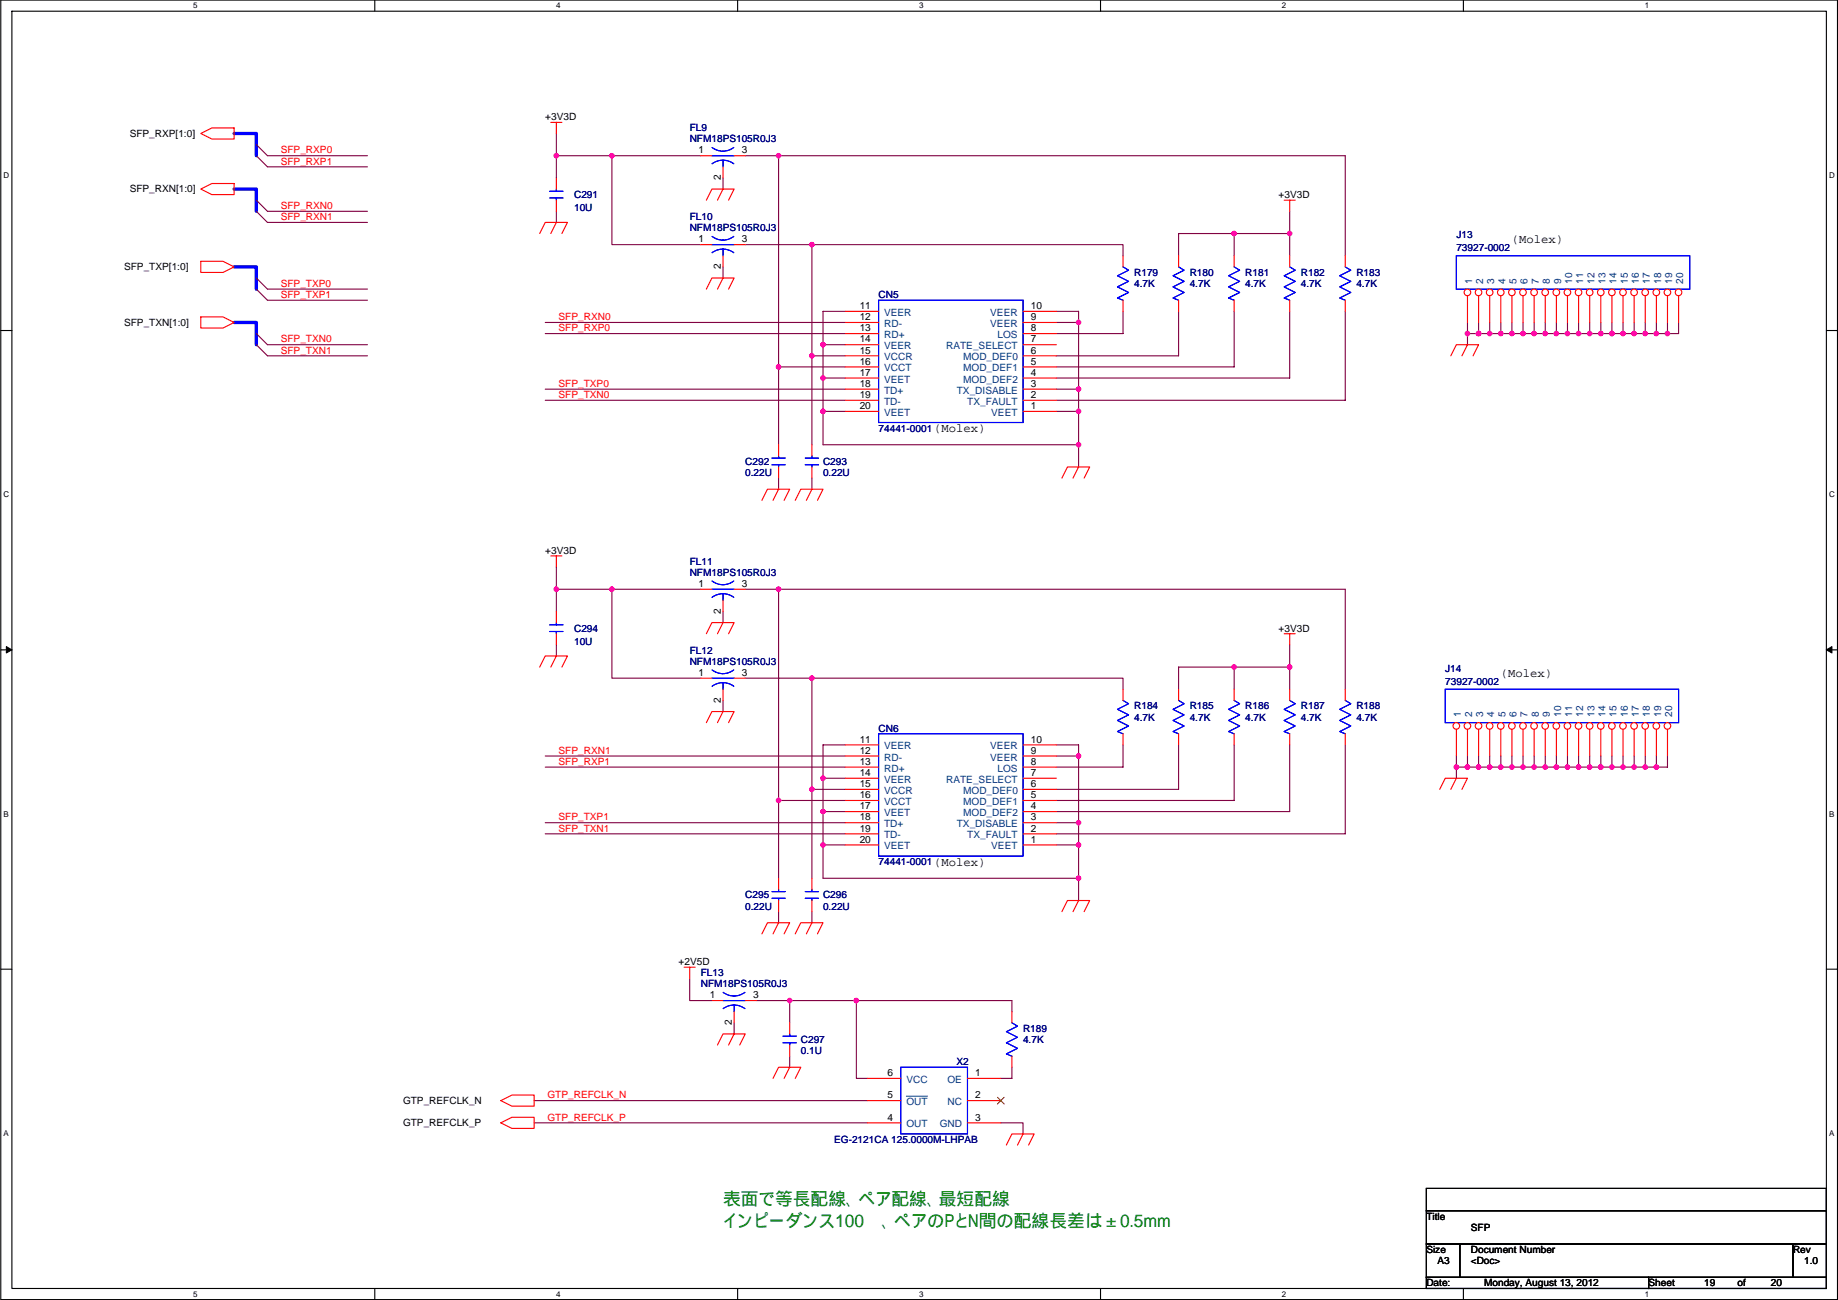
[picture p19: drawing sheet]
<svg xmlns="http://www.w3.org/2000/svg" width="420mm" height="297mm" viewBox="0 0 420 297" stroke-linecap="round" stroke-linejoin="round" font-family="sans-serif">
<defs><g id="words">
<g font-size="4.1" fill="#008000">
<text x="165.3" y="275.3">表面で等長配線、ペア配線、最短配線</text>
<text x="165.3" y="280.4">インピーダンス100Ω、ペアのPとN間の配線長差は±0.5mm</text>
</g>
<g font-size="2.8">
<text x="345.6" y="55.6">(Molex)</text>
<text x="213.5" y="98.8">(Molex)</text>
<text x="343.1" y="154.7">(Molex)</text>
<text x="213.5" y="197.8">(Molex)</text>
</g>
<g font-size="2.3">
<text x="124.6" y="27.5">+3V3D</text>
<text x="29.6" y="31.3">SFP_RXP[1:0]</text>
<text x="159.7" y="35.1">1</text>
<text x="169.6" y="35.1">3</text>
<text x="164.8" y="41.2" transform="rotate(-90 164.8 41.2)">2</text>
<text x="29.6" y="44">SFP_RXN[1:0]</text>
<text x="292.3" y="45.3">+3V3D</text>
<text x="159.7" y="55.4">1</text>
<text x="169.6" y="55.4">3</text>
<text x="28.4" y="61.8">SFP_TXP[1:0]</text>
<text x="164.8" y="61.5" transform="rotate(-90 164.8 61.5)">2</text>
<text x="196.5" y="70.6">11</text>
<text x="235.6" y="70.6">10</text>
<text x="28.4" y="74.5">SFP_TXN[1:0]</text>
<text x="196.5" y="73.2">12</text>
<text x="196.5" y="75.7">13</text>
<text x="235.6" y="73.2">9</text>
<text x="235.6" y="75.7">8</text>
<text x="196.5" y="78.2">14</text>
<text x="196.5" y="80.8">15</text>
<text x="196.5" y="83.3">16</text>
<text x="235.6" y="78.2">7</text>
<text x="235.6" y="80.8">6</text>
<text x="235.6" y="83.3">5</text>
<text x="196.5" y="85.9">17</text>
<text x="196.5" y="88.4">18</text>
<text x="235.6" y="85.9">4</text>
<text x="235.6" y="88.4">3</text>
<text x="196.5" y="90.9">19</text>
<text x="196.5" y="93.5">20</text>
<text x="235.6" y="90.9">2</text>
<text x="235.6" y="93.5">1</text>
<text x="124.6" y="126.5">+3V3D</text>
<text x="159.7" y="134.1">1</text>
<text x="169.6" y="134.1">3</text>
<text x="164.8" y="140.3" transform="rotate(-90 164.8 140.3)">2</text>
<text x="292.3" y="144.3">+3V3D</text>
<text x="159.7" y="154.4">1</text>
<text x="169.6" y="154.4">3</text>
<text x="164.8" y="160.6" transform="rotate(-90 164.8 160.6)">2</text>
<text x="196.5" y="169.7">11</text>
<text x="196.5" y="172.2">12</text>
<text x="235.6" y="169.7">10</text>
<text x="235.6" y="172.2">9</text>
<text x="196.5" y="174.8">13</text>
<text x="196.5" y="177.3">14</text>
<text x="196.5" y="179.8">15</text>
<text x="235.6" y="177.3">7</text>
<text x="235.6" y="179.8">6</text>
<text x="235.6" y="174.8">8</text>
<text x="196.5" y="182.4">16</text>
<text x="196.5" y="184.9">17</text>
<text x="235.6" y="182.4">5</text>
<text x="235.6" y="184.9">4</text>
<text x="196.5" y="187.5">18</text>
<text x="196.5" y="190">19</text>
<text x="235.6" y="190">2</text>
<text x="235.6" y="187.5">3</text>
<text x="196.5" y="192.5">20</text>
<text x="235.6" y="192.5">1</text>
<text x="155.1" y="220.5">+2V5D</text>
<text x="162.2" y="228.1">1</text>
<text x="172.1" y="228.1">3</text>
<text x="167.3" y="234.2" transform="rotate(-90 167.3 234.2)">2</text>
<text x="202.9" y="245.9">6</text>
<text x="222.9" y="245.9">1</text>
<text x="202.9" y="251">5</text>
<text x="222.9" y="251">2</text>
<text x="92.1" y="252.3">GTP_REFCLK_N</text>
<text x="92.1" y="257.3">GTP_REFCLK_P</text>
<text x="202.9" y="256">4</text>
<text x="222.9" y="256">3</text>
<text x="326.1" y="278.7">Title</text>
<text x="336.2" y="281.2">SFP</text>
<text x="326.1" y="286.3">Size</text>
<text x="336.2" y="286.3">Document Number</text>
<text x="409.9" y="286.3">Rev</text>
<text x="326.1" y="293.9">Date:</text>
<text x="328.6" y="288.8">A3</text>
<text x="336.2" y="288.8">&lt;Doc&gt;</text>
<text x="339.3" y="293.9">Monday, August 13, 2012</text>
<text x="376.9" y="293.9">Sheet</text>
<text x="389.6" y="293.9">19</text>
<text x="397.2" y="293.9">of</text>
<text x="404.8" y="293.9">20</text>
<text x="412.4" y="288.8">1.0</text>
</g>
<g font-size="2.3" fill="#f00">
<text x="64.2" y="35.1">SFP_RXP0</text>
<text x="64.2" y="37.6">SFP_RXP1</text>
<text x="64.2" y="47.8">SFP_RXN0</text>
<text x="64.2" y="50.3">SFP_RXN1</text>
<text x="64.2" y="65.6">SFP_TXP0</text>
<text x="64.2" y="68.1">SFP_TXP1</text>
<text x="127.7" y="73.2">SFP_RXN0</text>
<text x="127.7" y="75.7">SFP_RXP0</text>
<text x="64.2" y="78.3">SFP_TXN0</text>
<text x="64.2" y="80.8">SFP_TXN1</text>
<text x="127.7" y="88.4">SFP_TXP0</text>
<text x="127.7" y="91">SFP_TXN0</text>
<text x="127.7" y="172.2">SFP_RXN1</text>
<text x="127.7" y="174.8">SFP_RXP1</text>
<text x="127.7" y="187.5">SFP_TXP1</text>
<text x="127.7" y="190">SFP_TXN1</text>
<text x="125.1" y="251">GTP_REFCLK_N</text>
<text x="125.1" y="256.1">GTP_REFCLK_P</text>
</g>
<g font-size="2.3" fill="#000080">
<text x="157.7" y="30">FL9</text>
<text x="157.7" y="32.6">NFM18PS105R0J3</text>
<text x="131.2" y="45.3">C291</text>
<text x="131.2" y="48.3">10U</text>
<text x="157.7" y="50.3">FL10</text>
<text x="157.7" y="52.9">NFM18PS105R0J3</text>
<text x="332.9" y="54.4">J13</text>
<text x="332.9" y="57.4">73927-0002</text>
<text x="259.3" y="63">R179</text>
<text x="259.3" y="65.6">4.7K</text>
<text x="272" y="63">R180</text>
<text x="272" y="65.6">4.7K</text>
<text x="284.7" y="63">R181</text>
<text x="284.7" y="65.6">4.7K</text>
<text x="297.4" y="63">R182</text>
<text x="297.4" y="65.6">4.7K</text>
<text x="310.1" y="63">R183</text>
<text x="310.1" y="65.6">4.7K</text>
<text x="200.8" y="68.1">CN5</text>
<text x="200.8" y="98.6">74441-0001</text>
<text x="170.4" y="106.2">C292</text>
<text x="188.1" y="106.2">C293</text>
<text x="170.4" y="108.8">0.22U</text>
<text x="188.1" y="108.8">0.22U</text>
<text x="157.7" y="129.1">FL11</text>
<text x="157.7" y="131.6">NFM18PS105R0J3</text>
<text x="131.2" y="144.3">C294</text>
<text x="131.2" y="147.4">10U</text>
<text x="157.7" y="149.4">FL12</text>
<text x="157.7" y="151.9">NFM18PS105R0J3</text>
<text x="330.4" y="153.5">J14</text>
<text x="330.4" y="156.5">73927-0002</text>
<text x="200.8" y="167.2">CN6</text>
<text x="259.3" y="162.1">R184</text>
<text x="259.3" y="164.6">4.7K</text>
<text x="272" y="162.1">R185</text>
<text x="272" y="164.6">4.7K</text>
<text x="284.7" y="162.1">R186</text>
<text x="284.7" y="164.6">4.7K</text>
<text x="297.4" y="162.1">R187</text>
<text x="297.4" y="164.6">4.7K</text>
<text x="310.1" y="162.1">R188</text>
<text x="310.1" y="164.6">4.7K</text>
<text x="200.8" y="197.7">74441-0001</text>
<text x="170.4" y="205.3">C295</text>
<text x="170.4" y="207.8">0.22U</text>
<text x="188.1" y="205.3">C296</text>
<text x="188.1" y="207.8">0.22U</text>
<text x="160.2" y="223.1">FL13</text>
<text x="160.2" y="225.6">NFM18PS105R0J3</text>
<text x="183.1" y="238.3">C297</text>
<text x="233.9" y="235.8">R189</text>
<text x="233.9" y="238.3">4.7K</text>
<text x="183.1" y="240.8">0.1U</text>
<text x="218.6" y="243.4">X2</text>
<text x="190.7" y="261.2">EG-2121CA 125.0000M-LHPAB</text>
</g>
<g font-size="2.3" fill="#004080">
<text x="336.5" y="64.8" transform="rotate(-90 336.5 64.8)">1</text>
<text x="339.1" y="64.8" transform="rotate(-90 339.1 64.8)">2</text>
<text x="341.6" y="64.8" transform="rotate(-90 341.6 64.8)">3</text>
<text x="344.1" y="64.8" transform="rotate(-90 344.1 64.8)">4</text>
<text x="346.7" y="64.8" transform="rotate(-90 346.7 64.8)">5</text>
<text x="349.2" y="64.8" transform="rotate(-90 349.2 64.8)">6</text>
<text x="351.8" y="64.8" transform="rotate(-90 351.8 64.8)">7</text>
<text x="354.3" y="64.8" transform="rotate(-90 354.3 64.8)">8</text>
<text x="356.8" y="64.8" transform="rotate(-90 356.8 64.8)">9</text>
<text x="359.4" y="64.8" transform="rotate(-90 359.4 64.8)">10</text>
<text x="361.9" y="64.8" transform="rotate(-90 361.9 64.8)">11</text>
<text x="364.5" y="64.8" transform="rotate(-90 364.5 64.8)">12</text>
<text x="367" y="64.8" transform="rotate(-90 367 64.8)">13</text>
<text x="369.5" y="64.8" transform="rotate(-90 369.5 64.8)">14</text>
<text x="372.1" y="64.8" transform="rotate(-90 372.1 64.8)">15</text>
<text x="374.6" y="64.8" transform="rotate(-90 374.6 64.8)">16</text>
<text x="377.2" y="64.8" transform="rotate(-90 377.2 64.8)">17</text>
<text x="379.7" y="64.8" transform="rotate(-90 379.7 64.8)">18</text>
<text x="382.2" y="64.8" transform="rotate(-90 382.2 64.8)">19</text>
<text x="384.8" y="64.8" transform="rotate(-90 384.8 64.8)">20</text>
<text x="202.1" y="72.2">VEER</text>
<text x="202.1" y="74.7">RD-</text>
<text x="202.1" y="77.3">RD+</text>
<text x="226.4" y="72.2">VEER</text>
<text x="226.4" y="74.7">VEER</text>
<text x="228" y="77.3">LOS</text>
<text x="202.1" y="79.8">VEER</text>
<text x="202.1" y="82.3">VCCR</text>
<text x="216.3" y="79.8">RATE_SELECT</text>
<text x="220.2" y="82.3">MOD_DEF0</text>
<text x="202.1" y="84.9">VCCT</text>
<text x="202.1" y="87.4">VEET</text>
<text x="202.1" y="90">TD+</text>
<text x="218.7" y="90">TX_DISABLE</text>
<text x="220.2" y="84.9">MOD_DEF1</text>
<text x="220.2" y="87.4">MOD_DEF2</text>
<text x="202.1" y="92.5">TD-</text>
<text x="202.1" y="95">VEET</text>
<text x="221.1" y="92.5">TX_FAULT</text>
<text x="226.6" y="95">VEET</text>
<text x="334" y="163.9" transform="rotate(-90 334 163.9)">1</text>
<text x="336.5" y="163.9" transform="rotate(-90 336.5 163.9)">2</text>
<text x="339.1" y="163.9" transform="rotate(-90 339.1 163.9)">3</text>
<text x="341.6" y="163.9" transform="rotate(-90 341.6 163.9)">4</text>
<text x="344.1" y="163.9" transform="rotate(-90 344.1 163.9)">5</text>
<text x="346.7" y="163.9" transform="rotate(-90 346.7 163.9)">6</text>
<text x="349.2" y="163.9" transform="rotate(-90 349.2 163.9)">7</text>
<text x="351.8" y="163.9" transform="rotate(-90 351.8 163.9)">8</text>
<text x="354.3" y="163.9" transform="rotate(-90 354.3 163.9)">9</text>
<text x="356.8" y="163.9" transform="rotate(-90 356.8 163.9)">10</text>
<text x="359.4" y="163.9" transform="rotate(-90 359.4 163.9)">11</text>
<text x="361.9" y="163.9" transform="rotate(-90 361.9 163.9)">12</text>
<text x="364.5" y="163.9" transform="rotate(-90 364.5 163.9)">13</text>
<text x="367" y="163.9" transform="rotate(-90 367 163.9)">14</text>
<text x="369.5" y="163.9" transform="rotate(-90 369.5 163.9)">15</text>
<text x="372.1" y="163.9" transform="rotate(-90 372.1 163.9)">16</text>
<text x="374.6" y="163.9" transform="rotate(-90 374.6 163.9)">17</text>
<text x="377.2" y="163.9" transform="rotate(-90 377.2 163.9)">18</text>
<text x="379.7" y="163.9" transform="rotate(-90 379.7 163.9)">19</text>
<text x="382.2" y="163.9" transform="rotate(-90 382.2 163.9)">20</text>
<text x="202.1" y="171.2">VEER</text>
<text x="202.1" y="173.8">RD-</text>
<text x="226.4" y="171.2">VEER</text>
<text x="226.4" y="173.8">VEER</text>
<text x="202.1" y="176.3">RD+</text>
<text x="202.1" y="178.9">VEER</text>
<text x="216.3" y="178.9">RATE_SELECT</text>
<text x="228" y="176.3">LOS</text>
<text x="202.1" y="181.4">VCCR</text>
<text x="202.1" y="183.9">VCCT</text>
<text x="220.2" y="181.4">MOD_DEF0</text>
<text x="220.2" y="183.9">MOD_DEF1</text>
<text x="202.1" y="186.5">VEET</text>
<text x="202.1" y="189">TD+</text>
<text x="202.1" y="191.6">TD-</text>
<text x="218.7" y="189">TX_DISABLE</text>
<text x="220.2" y="186.5">MOD_DEF2</text>
<text x="221.1" y="191.6">TX_FAULT</text>
<text x="202.1" y="194.1">VEET</text>
<text x="226.6" y="194.1">VEET</text>
<text x="207.2" y="247.4">VCC</text>
<text x="216.6" y="247.4">OE</text>
<text x="207.2" y="252.5">OUT</text>
<text x="207.2" y="257.6">OUT</text>
<text x="214.8" y="257.6">GND</text>
<text x="216.6" y="252.5">NC</text>
</g>
<g font-size="1.8">
<text x="44.2" y="1.9">5</text>
<text x="127.1" y="1.9">4</text>
<text x="210.1" y="1.9">3</text>
<text x="293" y="1.9">2</text>
<text x="376" y="1.9">1</text>
<text x=".8" y="40.7">D</text>
<text x="418.1" y="40.7">D</text>
<text x=".8" y="113.6">C</text>
<text x="418.1" y="113.6">C</text>
<text x=".8" y="186.6">B</text>
<text x="418.1" y="186.6">B</text>
<text x=".8" y="259.5">A</text>
<text x="418.1" y="259.5">A</text>
<text x="44.2" y="296.3">5</text>
<text x="127.1" y="296.3">4</text>
<text x="210.1" y="296.3">3</text>
<text x="293" y="296.3">2</text>
<text x="376" y="296.3">1</text>
</g>
</g></defs>
<path d="M.2 0h419.8v296.9h-419.8zM2.7 2.6h414.8v291.8h-414.8z" fill="none" stroke="#000" stroke-width=".25"/>
<g fill="#fff">
<path d="M44.2 .3h1v2h-1z"/>
<path d="M44.2 294.7h1v2h-1z"/>
</g>
<path d="M85.7 0v2.6M85.7 294.4v2.5" fill="none" stroke="#000" stroke-width=".25"/>
<g fill="#fff">
<path d="M127.1 .3h1v2h-1z"/>
<path d="M127.1 294.7h1v2h-1z"/>
</g>
<path d="M168.6 0v2.6M168.6 294.4v2.5" fill="none" stroke="#000" stroke-width=".25"/>
<g fill="#fff">
<path d="M210.1 .3h1v2h-1z"/>
<path d="M210.1 294.7h1v2h-1z"/>
</g>
<path d="M251.6 0v2.6M251.6 294.4v2.5" fill="none" stroke="#000" stroke-width=".25"/>
<g fill="#fff">
<path d="M293 .3h1v2h-1z"/>
<path d="M293 294.7h1v2h-1z"/>
</g>
<path d="M334.5 0v2.6M334.5 294.4v2.5" fill="none" stroke="#000" stroke-width=".25"/>
<g fill="#fff">
<path d="M376 .3h1v2h-1z"/>
<path d="M376 294.7h1v2h-1z"/>
<path d="M.8 39h1.3v2.1h-1.3z"/>
<path d="M418.1 39h1.3v2.1h-1.3z"/>
<path d="M.8 112h1.3v2h-1.3z"/>
<path d="M418.1 112h1.3v2h-1.3z"/>
</g>
<path d="M.2 75.5h2.5M417.5 75.5h2.5" fill="none" stroke="#000" stroke-width=".25"/>
<g fill="#fff">
<path d="M.8 185h1.2v2h-1.2z"/>
<path d="M418.1 185h1.2v2h-1.2z"/>
</g>
<path d="M.2 148.5h2.5M417.5 148.5h2.5" fill="none" stroke="#000" stroke-width=".25"/>
<path d="M1.4 147.7l1.3 .8-1.3 .7zM417.5 148.5l1.3-.8v1.5z" fill="#000" stroke="#000" stroke-width=".23"/>
<g fill="#fff">
<path d="M.8 257.9h1.2v2h-1.2z"/>
<path d="M418.1 257.9h1.2v2h-1.2z"/>
</g>
<path d="M.2 221.4h2.5M417.5 221.4h2.5M326.1 271.5h91.4v5.1h-91.4zM326.1 276.6h91.4v7.6h-91.4zM326.1 291.9h50.8v2.5h-50.8zM326.1 284.2h7.6v7.7h-7.6zM333.7 284.2h76.2v7.7h-76.2zM376.9 291.9h40.6v2.5h-40.6zM409.9 284.2h7.6v7.7h-7.6z" fill="none" stroke="#000" stroke-width=".25"/>
<g fill="none" stroke="#800040" stroke-width=".25">
<path d="M58.6 33l2.5 2.6h22.9M58.6 35.6l2.5 2.5h22.9M127.2 35.6h33M127.2 30.5v10.2M139.9 35.6v20.3h20.3M170.4 35.6h137.1v22.8M178 35.6v48.2h15.2M58.6 45.7l2.5 2.6h22.9M58.6 48.3l2.5 2.5h22.9M127.2 48.3v2.5M165.3 40.7v2.5M170.4 55.9h15.2"/>
<path d="M185.6 55.9h71.1v2.5M185.6 55.9v25.4h7.6M282.1 53.4v5M294.8 53.4h-25.4v5M294.8 48.3v10.1M58.6 76.2l2.5 2.6h22.9M58.6 78.8l2.5 2.5h22.9M58.6 63.5l2.5 2.6h22.9M58.6 66.1l2.5 2.5h22.9M124.6 73.7h68.6M124.6 76.2h68.6M165.3 61v2.5"/>
<path d="M188.1 78.8h5.1M193.2 71.1h-5.1v30.5h58.5M241.5 71.1h5.1v35.6M241.5 73.7h5.1M256.7 71.1v5.1h-15.2M269.4 71.1v10.2h-27.9M282.1 71.1v12.7h-40.6M294.8 71.1v15.3h-53.3M307.5 71.1v20.4h-66M335.5 73.7v5.1M338 73.7v2.5M340.5 73.7v2.5"/>
<path d="M343.1 73.7v2.5M345.6 73.7v2.5M348.2 73.7v2.5M350.7 73.7v2.5M353.2 73.7v2.5M355.8 73.7v2.5M358.3 73.7v2.5M360.9 73.7v2.5M363.4 73.7v2.5M365.9 73.7v2.5M368.5 73.7v2.5M371 73.7v2.5"/>
<path d="M373.6 73.7v2.5M376.1 73.7v2.5M378.6 73.7v2.5M381.2 73.7v2.5M383.7 73.7v2.5h-48.2M124.6 88.9h68.6M124.6 91.5h68.6M178 83.8v17.8M185.6 81.3v20.3M188.1 94h5.1M188.1 86.4h5.1M241.5 94h5.1"/>
<path d="M241.5 88.9h5.1M178 109.2v2.6M185.6 109.2v2.6M127.2 129.6v10.1M127.2 134.6h33M139.9 134.6v20.4h20.3M165.3 139.7v2.6M170.4 134.6h137.1v22.9M178 134.6v48.3h15.2M127.2 147.3v2.6M170.4 155h15.2v25.4h7.6M185.6 155h71.1v2.5"/>
<path d="M282.1 152.4v5.1M294.8 152.4h-25.4v5.1M294.8 147.3v10.2M124.6 172.7h68.6M124.6 175.3h68.6M165.3 160v2.6M188.1 177.8h5.1M193.2 170.2h-5.1v30.5h58.5M241.5 170.2h5.1v35.6M241.5 172.7h5.1M256.7 170.2v5.1h-15.2M269.4 170.2v10.2h-27.9"/>
<path d="M282.1 170.2v12.7h-40.6M294.8 170.2v15.2h-53.3M307.5 170.2v20.3h-66M332.9 172.7v5.1M335.5 172.7v2.6M338 172.7v2.6M340.5 172.7v2.6M343.1 172.7v2.6M345.6 172.7v2.6M348.2 172.7v2.6M350.7 172.7v2.6M353.2 172.7v2.6"/>
<path d="M355.8 172.7v2.6M358.3 172.7v2.6M360.9 172.7v2.6M363.4 172.7v2.6M365.9 172.7v2.6M368.5 172.7v2.6M371 172.7v2.6M373.6 172.7v2.6M376.1 172.7v2.6M378.6 172.7v2.6M381.2 172.7v2.6h-48.3M124.6 188h68.6"/>
<path d="M124.6 190.5h68.6M178 182.9v17.8M185.6 180.4v20.3M188.1 193.1h5.1M188.1 185.4h5.1M241.5 193.1h5.1M241.5 188h5.1M178 208.3v2.5M185.6 208.3v2.5M157.7 223.5v5.1h5M167.8 233.7v2.5M172.9 228.6h7.6"/>
<path d="M180.5 228.6h15.3v17.8h2.5M180.5 228.6v5.1M195.8 228.6h35.5v2.6M122.1 251.5h76.2M122.1 256.6h76.2M180.5 241.3v2.6M228.8 256.6h5.1v2.5M231.3 243.9v2.5h-2.5"/>
</g>
<g fill="#f0f" stroke="#f0f" stroke-width=".25">
<circle cx="246.5" cy="73.7" r=".5"/>
<circle cx="246.5" cy="101.6" r=".5"/>
<circle cx="188.1" cy="78.7" r=".5"/>
<circle cx="188.1" cy="94" r=".5"/>
<circle cx="294.8" cy="53.3" r=".5"/>
<circle cx="282.1" cy="53.3" r=".5"/>
<circle cx="178" cy="35.6" r=".5"/>
<circle cx="185.6" cy="55.9" r=".5"/>
<circle cx="185.6" cy="81.3" r=".5"/>
<circle cx="178" cy="83.8" r=".5"/>
<circle cx="188.1" cy="86.4" r=".5"/>
<circle cx="246.5" cy="88.9" r=".5"/>
<circle cx="246.5" cy="94" r=".5"/>
<circle cx="127.2" cy="35.6" r=".5"/>
<circle cx="139.9" cy="35.6" r=".5"/>
<circle cx="338" cy="76.2" r=".5"/>
<circle cx="335.4" cy="76.2" r=".5"/>
<circle cx="340.5" cy="76.2" r=".5"/>
<circle cx="343.1" cy="76.2" r=".5"/>
<circle cx="345.6" cy="76.2" r=".5"/>
<circle cx="348.1" cy="76.2" r=".5"/>
<circle cx="350.7" cy="76.2" r=".5"/>
<circle cx="353.2" cy="76.2" r=".5"/>
<circle cx="360.8" cy="76.2" r=".5"/>
<circle cx="365.9" cy="76.2" r=".5"/>
<circle cx="368.5" cy="76.2" r=".5"/>
<circle cx="373.5" cy="76.2" r=".5"/>
<circle cx="376.1" cy="76.2" r=".5"/>
<circle cx="381.2" cy="76.2" r=".5"/>
<circle cx="355.8" cy="76.2" r=".5"/>
<circle cx="358.3" cy="76.2" r=".5"/>
<circle cx="363.4" cy="76.2" r=".5"/>
<circle cx="371" cy="76.2" r=".5"/>
<circle cx="378.6" cy="76.2" r=".5"/>
<circle cx="246.5" cy="172.7" r=".5"/>
<circle cx="246.5" cy="200.7" r=".5"/>
<circle cx="188.1" cy="177.8" r=".5"/>
<circle cx="188.1" cy="193" r=".5"/>
<circle cx="294.8" cy="152.4" r=".5"/>
<circle cx="282.1" cy="152.4" r=".5"/>
<circle cx="178" cy="134.6" r=".5"/>
<circle cx="185.6" cy="154.9" r=".5"/>
<circle cx="178" cy="182.9" r=".5"/>
<circle cx="188.1" cy="185.4" r=".5"/>
<circle cx="246.5" cy="188" r=".5"/>
<circle cx="246.5" cy="193" r=".5"/>
<circle cx="127.2" cy="134.6" r=".5"/>
<circle cx="139.9" cy="134.6" r=".5"/>
<circle cx="335.4" cy="175.3" r=".5"/>
<circle cx="332.9" cy="175.3" r=".5"/>
<circle cx="338" cy="175.3" r=".5"/>
<circle cx="340.5" cy="175.3" r=".5"/>
<circle cx="343.1" cy="175.3" r=".5"/>
<circle cx="345.6" cy="175.3" r=".5"/>
<circle cx="348.1" cy="175.3" r=".5"/>
<circle cx="350.7" cy="175.3" r=".5"/>
<circle cx="358.3" cy="175.3" r=".5"/>
<circle cx="363.4" cy="175.3" r=".5"/>
<circle cx="365.9" cy="175.3" r=".5"/>
<circle cx="371" cy="175.3" r=".5"/>
<circle cx="373.5" cy="175.3" r=".5"/>
<circle cx="378.6" cy="175.3" r=".5"/>
<circle cx="353.2" cy="175.3" r=".5"/>
<circle cx="355.8" cy="175.3" r=".5"/>
<circle cx="360.8" cy="175.3" r=".5"/>
<circle cx="368.5" cy="175.3" r=".5"/>
<circle cx="376.1" cy="175.3" r=".5"/>
<circle cx="195.7" cy="228.6" r=".5"/>
<circle cx="180.5" cy="228.6" r=".5"/>
<circle cx="185.6" cy="180.3" r=".5"/>
</g>
<path d="M53.5 30.5h5.1v5.1M53.5 43.2h5.1v5.1M53.5 73.7h5.1v5.1M53.5 61h5.1v5.1" fill="none" stroke="#00f" stroke-width=".76"/>
<g fill="none" stroke="#f00" stroke-width=".25">
<path d="M45.9 30.5l2.5-1.3h5.1v2.6h-5.1zM125.9 28h2.5M127.2 28v2.5M160.2 35.6h2.5M165.3 38.1v2.6M167.8 35.6h2.6M45.9 43.2l2.5-1.3h5.1v2.6h-5.1zM45.9 59.7h5.1l2.5 1.3-2.5 1.3h-5.1zM123.4 53.4l1.2-2.6h5.1l-1.3 2.6M127.2 50.8l-1.3 2.6M160.2 55.9h2.5M161.5 45.7l1.2-2.5h5.1l-1.3 2.5"/>
<path d="M165.3 43.2l-1.3 2.5M165.3 58.4v2.6M167.8 55.9h2.6M293.5 45.7h2.6M294.8 45.7v2.6M307.5 58.4v2.6M45.9 72.4h5.1l2.5 1.3-2.5 1.3h-5.1zM161.5 66.1l1.2-2.6h5.1l-1.3 2.6M165.3 63.5l-1.3 2.6M193.2 71.1h7.6M193.2 73.7h7.6M193.2 76.2h7.6"/>
<path d="M193.2 78.8h7.6M233.9 71.1h7.6M233.9 73.7h7.6M233.9 76.2h7.6M233.9 78.8h7.6M307.5 68.6v2.5M335.5 78.8l-1.3 2.5M193.2 81.3h7.6M193.2 83.8h7.6M193.2 86.4h7.6M193.2 88.9h7.6M193.2 91.5h7.6"/>
<path d="M193.2 94h7.6M233.9 81.3h7.6M233.9 83.8h7.6M233.9 86.4h7.6M233.9 88.9h7.6M233.9 91.5h7.6M233.9 94h7.6M331.6 81.3l1.3-2.5h5.1l-1.3 2.5M174.2 114.3l1.2-2.5h5.1l-1.3 2.5M178 111.8l-1.3 2.5M181.8 114.3l1.3-2.5h5l-1.2 2.5M185.6 111.8l-1.3 2.5"/>
<path d="M242.7 109.2l1.3-2.5h5.1l-1.3 2.5M246.6 106.7l-1.3 2.5M125.9 127h2.5M127.2 127v2.6M123.4 152.4l1.2-2.5h5.1l-1.3 2.5M127.2 149.9l-1.3 2.5M160.2 155h2.5M161.5 144.8l1.2-2.5h5.1l-1.3 2.5M165.3 142.3l-1.3 2.5M165.3 157.5v2.5M167.8 155h2.6M293.5 144.8h2.6"/>
<path d="M294.8 144.8v2.5M307.5 157.5v2.5M161.5 165.1l1.2-2.5h5.1l-1.3 2.5M165.3 162.6l-1.3 2.5M193.2 170.2h7.6M193.2 172.7h7.6M193.2 175.3h7.6M193.2 177.8h7.6M233.9 170.2h7.6M233.9 172.7h7.6M233.9 175.3h7.6M233.9 177.8h7.6"/>
<path d="M307.5 167.7v2.5M332.9 177.8l-1.3 2.6M193.2 180.4h7.6M193.2 182.9h7.6M193.2 185.4h7.6M193.2 188h7.6M193.2 190.5h7.6M193.2 193.1h7.6M233.9 180.4h7.6M233.9 182.9h7.6M233.9 185.4h7.6M233.9 188h7.6"/>
<path d="M233.9 190.5h7.6M233.9 193.1h7.6M329.1 180.4l1.3-2.6h5.1l-1.3 2.6M174.2 213.4l1.2-2.6h5.1l-1.3 2.6M178 210.8l-1.3 2.6M181.8 213.4l1.3-2.6h5l-1.2 2.6M185.6 210.8l-1.3 2.6M242.7 208.3l1.3-2.5h5.1l-1.3 2.5M246.6 205.8l-1.3 2.5M156.4 221h2.5M157.7 221v2.5M164 238.8l1.3-2.6h5.1l-1.3 2.6"/>
<path d="M167.8 236.2l-1.3 2.6M231.3 231.2v2.5M114.5 251.5l2.5-1.3h5.1v2.6h-5.1zM114.5 256.6l2.5-1.3h5.1v2.5h-5.1zM176.7 246.4l1.3-2.5h5.1l-1.3 2.5M180.5 243.9l-1.3 2.5M198.3 246.4h7.6M198.3 251.5h7.6M198.3 256.6h7.6M221.2 246.4h7.6M221.2 251.5h7.6M221.2 256.6h7.6"/>
<path d="M231.3 241.3v2.6M233.9 259.1l-1.3 2.5M230 261.6l1.3-2.5h5.1l-1.3 2.5"/>
</g>
<g fill="none" stroke="#00f" stroke-width=".25">
<path d="M162.7 35.6h5.1M162.8 33.7a4 4 0 0 0 4.9 0M162.8 37.4a4.1 4.1 0 0 1 4.9 0M165.3 36.6v1.5M162.7 55.9h5.1M162.8 54a4 4 0 0 0 4.9 0M162.8 57.7a4.1 4.1 0 0 1 4.9 0M165.3 56.9v1.5M332.9 58.4h53.4v7.7h-53.4zM200.8 68.6h33.1v27.9h-33.1zM307.5 61l1.3 .7-2.6 1.3 2.6 1.3-2.6 1.3 2.6 1.2-2.6 1.3 1.3 .5M162.7 155h5.1"/>
<path d="M162.8 153.1a4 4 0 0 0 4.9 0M162.8 156.8a4.1 4.1 0 0 1 4.9 0M165.3 156v1.5M200.8 167.7h33.1v27.9h-33.1zM307.5 160l1.3 .8-2.6 1.3 2.6 1.2-2.6 1.3 2.6 1.3-2.6 1.3 1.3 .5M231.3 233.7l1.3 .8-2.6 1.2 2.6 1.3-2.6 1.3 2.6 1.2-2.6 1.3 1.3 .5M205.9 243.9h15.3v15.2h-15.3z"/>
</g>
<path d="M228 250.7l1.6 1.6M229.5 250.7l-1.5 1.6" fill="none" stroke="#804000" stroke-width=".23"/>
<path d="M207.2 250.5h4.8" fill="none" stroke="#004080" stroke-width=".23"/>
<circle cx="335.4" cy="66.8" r=".76" fill="#fff" stroke="#f00" stroke-width=".25"/>
<path d="M335.5 67.6v6.1" fill="none" stroke="#f00" stroke-width=".25"/>
<circle cx="338" cy="66.8" r=".76" fill="#fff" stroke="#f00" stroke-width=".25"/>
<path d="M338 67.6v6.1" fill="none" stroke="#f00" stroke-width=".25"/>
<circle cx="340.5" cy="66.8" r=".76" fill="#fff" stroke="#f00" stroke-width=".25"/>
<path d="M340.5 67.6v6.1" fill="none" stroke="#f00" stroke-width=".25"/>
<circle cx="343.1" cy="66.8" r=".76" fill="#fff" stroke="#f00" stroke-width=".25"/>
<path d="M343.1 67.6v6.1" fill="none" stroke="#f00" stroke-width=".25"/>
<circle cx="345.6" cy="66.8" r=".76" fill="#fff" stroke="#f00" stroke-width=".25"/>
<path d="M345.6 67.6v6.1" fill="none" stroke="#f00" stroke-width=".25"/>
<circle cx="348.1" cy="66.8" r=".76" fill="#fff" stroke="#f00" stroke-width=".25"/>
<path d="M348.2 67.6v6.1" fill="none" stroke="#f00" stroke-width=".25"/>
<circle cx="350.7" cy="66.8" r=".76" fill="#fff" stroke="#f00" stroke-width=".25"/>
<path d="M350.7 67.6v6.1" fill="none" stroke="#f00" stroke-width=".25"/>
<circle cx="353.2" cy="66.8" r=".76" fill="#fff" stroke="#f00" stroke-width=".25"/>
<path d="M353.2 67.6v6.1" fill="none" stroke="#f00" stroke-width=".25"/>
<circle cx="355.8" cy="66.8" r=".76" fill="#fff" stroke="#f00" stroke-width=".25"/>
<path d="M355.8 67.6v6.1" fill="none" stroke="#f00" stroke-width=".25"/>
<circle cx="358.3" cy="66.8" r=".76" fill="#fff" stroke="#f00" stroke-width=".25"/>
<path d="M358.3 67.6v6.1" fill="none" stroke="#f00" stroke-width=".25"/>
<circle cx="360.8" cy="66.8" r=".76" fill="#fff" stroke="#f00" stroke-width=".25"/>
<path d="M360.9 67.6v6.1" fill="none" stroke="#f00" stroke-width=".25"/>
<circle cx="363.4" cy="66.8" r=".76" fill="#fff" stroke="#f00" stroke-width=".25"/>
<path d="M363.4 67.6v6.1" fill="none" stroke="#f00" stroke-width=".25"/>
<circle cx="365.9" cy="66.8" r=".76" fill="#fff" stroke="#f00" stroke-width=".25"/>
<path d="M365.9 67.6v6.1" fill="none" stroke="#f00" stroke-width=".25"/>
<circle cx="368.5" cy="66.8" r=".76" fill="#fff" stroke="#f00" stroke-width=".25"/>
<path d="M368.5 67.6v6.1" fill="none" stroke="#f00" stroke-width=".25"/>
<circle cx="371" cy="66.8" r=".76" fill="#fff" stroke="#f00" stroke-width=".25"/>
<path d="M371 67.6v6.1" fill="none" stroke="#f00" stroke-width=".25"/>
<circle cx="373.5" cy="66.8" r=".76" fill="#fff" stroke="#f00" stroke-width=".25"/>
<path d="M373.6 67.6v6.1" fill="none" stroke="#f00" stroke-width=".25"/>
<circle cx="376.1" cy="66.8" r=".76" fill="#fff" stroke="#f00" stroke-width=".25"/>
<path d="M376.1 67.6v6.1" fill="none" stroke="#f00" stroke-width=".25"/>
<circle cx="378.6" cy="66.8" r=".76" fill="#fff" stroke="#f00" stroke-width=".25"/>
<path d="M378.6 67.6v6.1" fill="none" stroke="#f00" stroke-width=".25"/>
<circle cx="381.2" cy="66.8" r=".76" fill="#fff" stroke="#f00" stroke-width=".25"/>
<path d="M381.2 67.6v6.1" fill="none" stroke="#f00" stroke-width=".25"/>
<circle cx="383.7" cy="66.8" r=".76" fill="#fff" stroke="#f00" stroke-width=".25"/>
<path d="M256.7 58.4v2.6M256.7 68.6v2.5M383.7 67.6v6.1M256.7 157.5v2.5M269.4 157.5v2.5M256.7 167.7v2.5M269.4 167.7v2.5M162.7 228.6h2.6M167.8 231.2v2.5M170.4 228.6h2.5" fill="none" stroke="#f00" stroke-width=".25"/>
<path d="M256.7 61l1.3 .7-2.6 1.3 2.6 1.3-2.6 1.3 2.6 1.2-2.6 1.3 1.3 .5M330.4 157.5h53.3v7.6h-53.3zM256.7 160l1.3 .8-2.6 1.3 2.6 1.2-2.6 1.3 2.6 1.3-2.6 1.3 1.3 .5M269.4 160l1.3 .8-2.6 1.3 2.6 1.2-2.6 1.3 2.6 1.3-2.6 1.3 1.3 .5M165.3 228.6h5.1M165.3 226.7a4 4 0 0 0 5 0M165.3 230.5a4.1 4.1 0 0 1 5 0M167.8 229.6v1.6" fill="none" stroke="#00f" stroke-width=".25"/>
<circle cx="332.9" cy="165.9" r=".76" fill="#fff" stroke="#f00" stroke-width=".25"/>
<path d="M332.9 166.6v6.1" fill="none" stroke="#f00" stroke-width=".25"/>
<circle cx="335.4" cy="165.9" r=".76" fill="#fff" stroke="#f00" stroke-width=".25"/>
<path d="M335.5 166.6v6.1" fill="none" stroke="#f00" stroke-width=".25"/>
<circle cx="338" cy="165.9" r=".76" fill="#fff" stroke="#f00" stroke-width=".25"/>
<path d="M338 166.6v6.1" fill="none" stroke="#f00" stroke-width=".25"/>
<circle cx="340.5" cy="165.9" r=".76" fill="#fff" stroke="#f00" stroke-width=".25"/>
<path d="M340.5 166.6v6.1" fill="none" stroke="#f00" stroke-width=".25"/>
<circle cx="343.1" cy="165.9" r=".76" fill="#fff" stroke="#f00" stroke-width=".25"/>
<path d="M343.1 166.6v6.1" fill="none" stroke="#f00" stroke-width=".25"/>
<circle cx="345.6" cy="165.9" r=".76" fill="#fff" stroke="#f00" stroke-width=".25"/>
<path d="M345.6 166.6v6.1" fill="none" stroke="#f00" stroke-width=".25"/>
<circle cx="348.1" cy="165.9" r=".76" fill="#fff" stroke="#f00" stroke-width=".25"/>
<path d="M348.2 166.6v6.1" fill="none" stroke="#f00" stroke-width=".25"/>
<circle cx="350.7" cy="165.9" r=".76" fill="#fff" stroke="#f00" stroke-width=".25"/>
<path d="M350.7 166.6v6.1" fill="none" stroke="#f00" stroke-width=".25"/>
<circle cx="353.2" cy="165.9" r=".76" fill="#fff" stroke="#f00" stroke-width=".25"/>
<path d="M353.2 166.6v6.1" fill="none" stroke="#f00" stroke-width=".25"/>
<circle cx="355.8" cy="165.9" r=".76" fill="#fff" stroke="#f00" stroke-width=".25"/>
<path d="M355.8 166.6v6.1" fill="none" stroke="#f00" stroke-width=".25"/>
<circle cx="358.3" cy="165.9" r=".76" fill="#fff" stroke="#f00" stroke-width=".25"/>
<path d="M358.3 166.6v6.1" fill="none" stroke="#f00" stroke-width=".25"/>
<circle cx="360.8" cy="165.9" r=".76" fill="#fff" stroke="#f00" stroke-width=".25"/>
<path d="M360.9 166.6v6.1" fill="none" stroke="#f00" stroke-width=".25"/>
<circle cx="363.4" cy="165.9" r=".76" fill="#fff" stroke="#f00" stroke-width=".25"/>
<path d="M363.4 166.6v6.1" fill="none" stroke="#f00" stroke-width=".25"/>
<circle cx="365.9" cy="165.9" r=".76" fill="#fff" stroke="#f00" stroke-width=".25"/>
<path d="M365.9 166.6v6.1" fill="none" stroke="#f00" stroke-width=".25"/>
<circle cx="368.5" cy="165.9" r=".76" fill="#fff" stroke="#f00" stroke-width=".25"/>
<path d="M368.5 166.6v6.1" fill="none" stroke="#f00" stroke-width=".25"/>
<circle cx="371" cy="165.9" r=".76" fill="#fff" stroke="#f00" stroke-width=".25"/>
<path d="M371 166.6v6.1" fill="none" stroke="#f00" stroke-width=".25"/>
<circle cx="373.5" cy="165.9" r=".76" fill="#fff" stroke="#f00" stroke-width=".25"/>
<path d="M373.6 166.6v6.1" fill="none" stroke="#f00" stroke-width=".25"/>
<circle cx="376.1" cy="165.9" r=".76" fill="#fff" stroke="#f00" stroke-width=".25"/>
<path d="M376.1 166.6v6.1" fill="none" stroke="#f00" stroke-width=".25"/>
<circle cx="378.6" cy="165.9" r=".76" fill="#fff" stroke="#f00" stroke-width=".25"/>
<path d="M378.6 166.6v6.1" fill="none" stroke="#f00" stroke-width=".25"/>
<circle cx="381.2" cy="165.9" r=".76" fill="#fff" stroke="#f00" stroke-width=".25"/>
<g fill="none" stroke="#f00" stroke-width=".25">
<path d="M127.2 40.7v2.5M127.2 45.7v2.6M269.4 58.4v2.6M282.1 58.4v2.6M294.8 58.4v2.6M269.4 68.6v2.5M282.1 68.6v2.5M294.8 68.6v2.5M178 101.6v2.6M178 106.7v2.5M185.6 101.6v2.6M185.6 106.7v2.5"/>
<path d="M127.2 139.7v2.6M160.2 134.6h2.5M165.3 137.2v2.5M167.8 134.6h2.6M127.2 144.8v2.5M282.1 157.5v2.5M294.8 157.5v2.5M282.1 167.7v2.5M294.8 167.7v2.5M381.2 166.6v6.1M178 200.7v2.5M178 205.8v2.5"/>
<path d="M185.6 200.7v2.5M185.6 205.8v2.5M180.5 233.7v2.5M180.5 238.8v2.5"/>
</g>
<g fill="none" stroke="#00f" stroke-width=".25">
<path d="M125.7 45.2h3M125.7 43.7h3M127.2 43.2v.5M127.2 45.2v.5M269.4 61l1.3 .7-2.6 1.3 2.6 1.3-2.6 1.3 2.6 1.2-2.6 1.3 1.3 .5M282.1 61l1.3 .7-2.6 1.3 2.6 1.3-2.6 1.3 2.6 1.2-2.6 1.3 1.3 .5M294.8 61l1.3 .7-2.6 1.3 2.6 1.3-2.6 1.3 2.6 1.2-2.6 1.3 1.3 .5M176.5 106.2h3M176.5 104.7h3M178 104.2v.5M178 106.2v.5M184.1 106.2h3"/>
<path d="M184.1 104.7h3M185.6 104.2v.5M185.6 106.2v.5M162.7 134.6h5.1M162.8 132.8a4 4 0 0 0 4.9 0M162.8 136.5a4.1 4.1 0 0 1 4.9 0M165.3 135.7v1.5M125.7 144.3h3M125.7 142.8h3M127.2 142.3v.5M127.2 144.3v.5M282.1 160l1.3 .8-2.6 1.3 2.6 1.2-2.6 1.3 2.6 1.3-2.6 1.3 1.3 .5"/>
<path d="M294.8 160l1.3 .8-2.6 1.3 2.6 1.2-2.6 1.3 2.6 1.3-2.6 1.3 1.3 .5M176.5 205.3h3M176.5 203.7h3M178 203.2v.5M178 205.3v.5M184.1 205.3h3M184.1 203.7h3M185.6 203.2v.5M185.6 205.3v.5M179 238.3h3M179 236.7h3M180.5 236.2v.5"/>
<path d="M180.5 238.3v.5"/>
</g>
<g fill="#f0f" stroke="#f0f" stroke-width=".25">
<circle cx="246.5" cy="73.7" r=".5"/>
<circle cx="246.5" cy="101.6" r=".5"/>
<circle cx="188.1" cy="78.7" r=".5"/>
<circle cx="188.1" cy="94" r=".5"/>
<circle cx="294.8" cy="53.3" r=".5"/>
<circle cx="282.1" cy="53.3" r=".5"/>
<circle cx="178" cy="35.6" r=".5"/>
<circle cx="185.6" cy="55.9" r=".5"/>
<circle cx="185.6" cy="81.3" r=".5"/>
<circle cx="178" cy="83.8" r=".5"/>
<circle cx="188.1" cy="86.4" r=".5"/>
<circle cx="246.5" cy="88.9" r=".5"/>
<circle cx="246.5" cy="94" r=".5"/>
<circle cx="127.2" cy="35.6" r=".5"/>
<circle cx="139.9" cy="35.6" r=".5"/>
<circle cx="338" cy="76.2" r=".5"/>
<circle cx="335.4" cy="76.2" r=".5"/>
<circle cx="340.5" cy="76.2" r=".5"/>
<circle cx="343.1" cy="76.2" r=".5"/>
<circle cx="345.6" cy="76.2" r=".5"/>
<circle cx="348.1" cy="76.2" r=".5"/>
<circle cx="350.7" cy="76.2" r=".5"/>
<circle cx="353.2" cy="76.2" r=".5"/>
<circle cx="360.8" cy="76.2" r=".5"/>
<circle cx="365.9" cy="76.2" r=".5"/>
<circle cx="368.5" cy="76.2" r=".5"/>
<circle cx="373.5" cy="76.2" r=".5"/>
<circle cx="376.1" cy="76.2" r=".5"/>
<circle cx="381.2" cy="76.2" r=".5"/>
<circle cx="355.8" cy="76.2" r=".5"/>
<circle cx="358.3" cy="76.2" r=".5"/>
<circle cx="363.4" cy="76.2" r=".5"/>
<circle cx="371" cy="76.2" r=".5"/>
<circle cx="378.6" cy="76.2" r=".5"/>
<circle cx="246.5" cy="172.7" r=".5"/>
<circle cx="246.5" cy="200.7" r=".5"/>
<circle cx="188.1" cy="177.8" r=".5"/>
<circle cx="188.1" cy="193" r=".5"/>
<circle cx="294.8" cy="152.4" r=".5"/>
<circle cx="282.1" cy="152.4" r=".5"/>
<circle cx="178" cy="134.6" r=".5"/>
<circle cx="185.6" cy="154.9" r=".5"/>
<circle cx="178" cy="182.9" r=".5"/>
<circle cx="188.1" cy="185.4" r=".5"/>
<circle cx="246.5" cy="188" r=".5"/>
<circle cx="246.5" cy="193" r=".5"/>
<circle cx="127.2" cy="134.6" r=".5"/>
<circle cx="139.9" cy="134.6" r=".5"/>
<circle cx="335.4" cy="175.3" r=".5"/>
<circle cx="332.9" cy="175.3" r=".5"/>
<circle cx="338" cy="175.3" r=".5"/>
<circle cx="340.5" cy="175.3" r=".5"/>
<circle cx="343.1" cy="175.3" r=".5"/>
<circle cx="345.6" cy="175.3" r=".5"/>
<circle cx="348.1" cy="175.3" r=".5"/>
<circle cx="350.7" cy="175.3" r=".5"/>
<circle cx="358.3" cy="175.3" r=".5"/>
<circle cx="363.4" cy="175.3" r=".5"/>
<circle cx="365.9" cy="175.3" r=".5"/>
<circle cx="371" cy="175.3" r=".5"/>
<circle cx="373.5" cy="175.3" r=".5"/>
<circle cx="378.6" cy="175.3" r=".5"/>
<circle cx="353.2" cy="175.3" r=".5"/>
<circle cx="355.8" cy="175.3" r=".5"/>
<circle cx="360.8" cy="175.3" r=".5"/>
<circle cx="368.5" cy="175.3" r=".5"/>
<circle cx="376.1" cy="175.3" r=".5"/>
<circle cx="195.7" cy="228.6" r=".5"/>
<circle cx="180.5" cy="228.6" r=".5"/>
<circle cx="185.6" cy="180.3" r=".5"/>
</g>
<use href="#words"/>
</svg>
